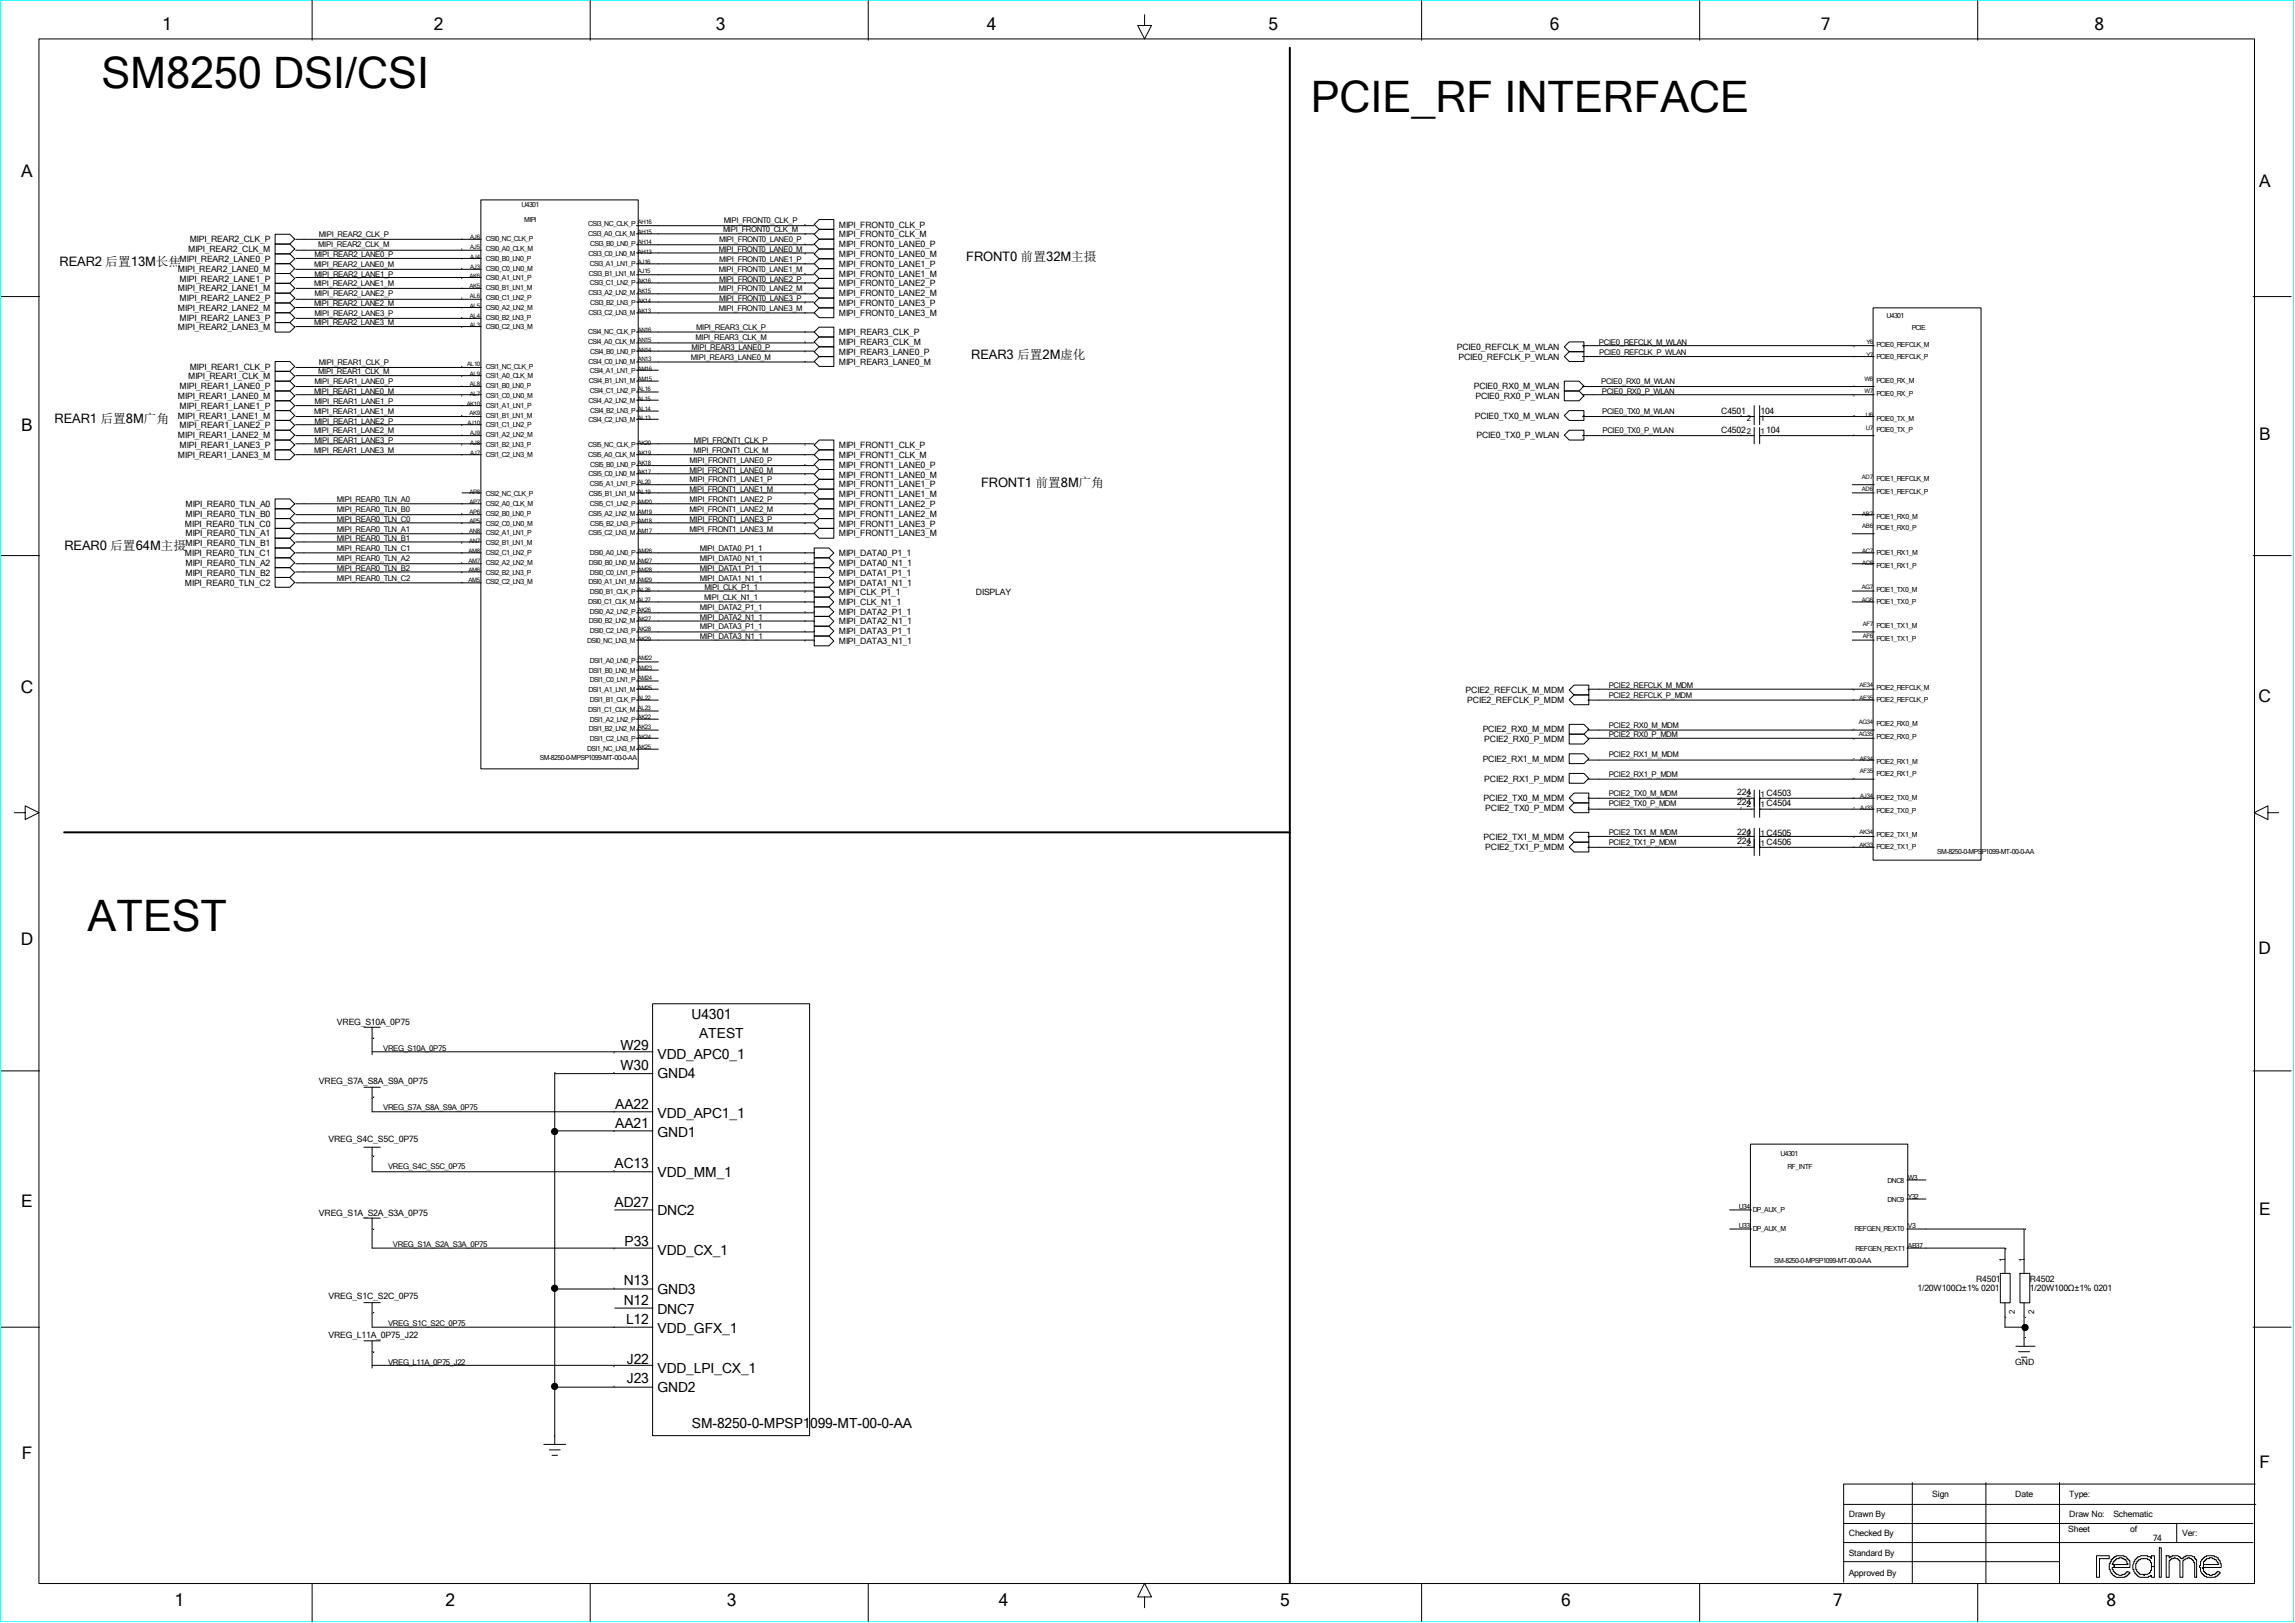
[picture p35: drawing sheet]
<svg xmlns="http://www.w3.org/2000/svg" width="297mm" height="210mm" viewBox="0 0 297 210" stroke-linecap="round" stroke-linejoin="round" font-family="sans-serif">
<defs><g id="words">
<g font-size="5.6">
<text x="13.1" y="11.3">SM8250 DSI/CSI</text>
<text x="169.6" y="14.5">PCIE_RF INTERFACE</text>
<text x="11.3" y="120.4">ATEST</text>
</g>
<g font-size="2.2">
<text x="21" y="3.8">1</text>
<text x="56.1" y="3.8">2</text>
<text x="92.6" y="3.8">3</text>
<text x="127.7" y="3.8">4</text>
<text x="164.2" y="3.8">5</text>
<text x="200.6" y="3.8">6</text>
<text x="235.7" y="3.8">7</text>
<text x="271" y="3.8">8</text>
<text x="2.8" y="23">A</text>
<text x="292.4" y="24.1">A</text>
<text x="2.8" y="55.8">B</text>
<text x="292.4" y="56.9">B</text>
<text x="2.7" y="89.7">C</text>
<text x="292.3" y="90.8">C</text>
<text x="2.7" y="122.3">D</text>
<text x="292.3" y="123.4">D</text>
<text x="2.8" y="156.1">E</text>
<text x="292.4" y="157.3">E</text>
<text x="2.8" y="188.8">F</text>
<text x="292.4" y="189.9">F</text>
<text x="22.6" y="207.8">1</text>
<text x="57.7" y="207.8">2</text>
<text x="94.1" y="207.8">3</text>
<text x="129.3" y="207.8">4</text>
<text x="165.7" y="207.8">5</text>
<text x="202" y="207.8">6</text>
<text x="237.2" y="207.8">7</text>
<text x="272.6" y="207.8">8</text>
</g>
<g font-size="1.8">
<text x="89.5" y="131.8">U4301</text>
<text x="80.3" y="135.8">W29</text>
<text x="85.1" y="137">VDD_APC0_1</text>
<text x="90.5" y="134.3">ATEST</text>
<text x="79.6" y="143.5">AA22</text>
<text x="80.3" y="138.4">W30</text>
<text x="85.1" y="139.5">GND4</text>
<text x="79.6" y="146">AA21</text>
<text x="85.1" y="144.6">VDD_APC1_1</text>
<text x="85.1" y="147.2">GND1</text>
<text x="79.5" y="151.1">AC13</text>
<text x="85.1" y="152.2">VDD_MM_1</text>
<text x="79.5" y="156.1">AD27</text>
<text x="80.8" y="161.2">P33</text>
<text x="85.1" y="157.3">DNC2</text>
<text x="80.7" y="166.3">N13</text>
<text x="85.1" y="162.3">VDD_CX_1</text>
<text x="85.1" y="167.4">GND3</text>
<text x="80.7" y="168.8">N12</text>
<text x="81" y="171.4">L12</text>
<text x="85.1" y="170">DNC7</text>
<text x="85.1" y="172.5">VDD_GFX_1</text>
<text x="81.1" y="179">J23</text>
<text x="81.1" y="176.4">J22</text>
<text x="85.1" y="177.6">VDD_LPI_CX_1</text>
<text x="85.1" y="180.1">GND2</text>
<text x="89.5" y="184.8">SM-8250-0-MPSP1099-MT-00-0-AA</text>
</g>
<g font-size="1.7">
<text x="7.7" y="34.4">REAR2 后置13M长焦</text>
<text x="125.1" y="33.8">FRONT0 前置32M主摄</text>
<text x="125.7" y="46.4">REAR3 后置2M虚化</text>
<text x="7.1" y="54.7">REAR1 后置8M广角</text>
<text x="127" y="63">FRONT1 前置8M广角</text>
<text x="8.3" y="71.2">REAR0 后置64M主摄</text>
</g>
<g font-size="1.1">
<text x="108.6" y="29.4">MIPI_FRONT0_CLK_P</text>
<text x="23" y="35.2">MIPI_REAR2_LANE0_M</text>
<text x="23.2" y="33.9">MIPI_REAR2_LANE0_P</text>
<text x="24.3" y="32.6">MIPI_REAR2_CLK_M</text>
<text x="24.6" y="31.4">MIPI_REAR2_CLK_P</text>
<text x="108.6" y="30.7">MIPI_FRONT0_CLK_M</text>
<text x="108.6" y="32">MIPI_FRONT0_LANE0_P</text>
<text x="108.6" y="33.3">MIPI_FRONT0_LANE0_M</text>
<text x="108.6" y="34.5">MIPI_FRONT0_LANE1_P</text>
<text x="108.6" y="35.8">MIPI_FRONT0_LANE1_M</text>
<text x="23" y="37.7">MIPI_REAR2_LANE1_M</text>
<text x="23" y="40.2">MIPI_REAR2_LANE2_M</text>
<text x="23.2" y="36.4">MIPI_REAR2_LANE1_P</text>
<text x="23.2" y="39">MIPI_REAR2_LANE2_P</text>
<text x="23.2" y="41.5">MIPI_REAR2_LANE3_P</text>
<text x="108.6" y="37.1">MIPI_FRONT0_LANE2_P</text>
<text x="108.6" y="38.3">MIPI_FRONT0_LANE2_M</text>
<text x="108.6" y="39.6">MIPI_FRONT0_LANE3_P</text>
<text x="108.6" y="40.9">MIPI_FRONT0_LANE3_M</text>
<text x="23" y="42.7">MIPI_REAR2_LANE3_M</text>
<text x="24.6" y="47.8">MIPI_REAR1_CLK_P</text>
<text x="108.6" y="47.2">MIPI_REAR3_LANE0_M</text>
<text x="108.6" y="45.9">MIPI_REAR3_LANE0_P</text>
<text x="108.6" y="44.6">MIPI_REAR3_CLK_M</text>
<text x="108.6" y="43.4">MIPI_REAR3_CLK_P</text>
<text x="188.5" y="45.3">PCIE0_REFCLK_M_WLAN</text>
<text x="188.7" y="46.6">PCIE0_REFCLK_P_WLAN</text>
<text x="23" y="51.6">MIPI_REAR1_LANE0_M</text>
<text x="23.2" y="52.9">MIPI_REAR1_LANE1_P</text>
<text x="23.2" y="50.4">MIPI_REAR1_LANE0_P</text>
<text x="24.3" y="49.1">MIPI_REAR1_CLK_M</text>
<text x="190.7" y="50.4">PCIE0_RX0_M_WLAN</text>
<text x="190.9" y="51.6">PCIE0_RX0_P_WLAN</text>
<text x="222.7" y="53.5">C4501</text>
<text x="227.8" y="53.5">104</text>
<text x="23" y="59.3">MIPI_REAR1_LANE3_M</text>
<text x="23" y="56.7">MIPI_REAR1_LANE2_M</text>
<text x="23" y="54.2">MIPI_REAR1_LANE1_M</text>
<text x="23.2" y="58">MIPI_REAR1_LANE3_P</text>
<text x="23.2" y="55.4">MIPI_REAR1_LANE2_P</text>
<text x="108.6" y="58">MIPI_FRONT1_CLK_P</text>
<text x="108.6" y="59.3">MIPI_FRONT1_CLK_M</text>
<text x="190.9" y="54.2">PCIE0_TX0_M_WLAN</text>
<text x="191.1" y="56.7">PCIE0_TX0_P_WLAN</text>
<text x="222.7" y="56.1">C45022</text>
<text x="228.6" y="56.1">104</text>
<text x="24" y="65.6">MIPI_REAR0_TLN_A0</text>
<text x="108.6" y="60.5">MIPI_FRONT1_LANE0_P</text>
<text x="108.6" y="61.8">MIPI_FRONT1_LANE0_M</text>
<text x="108.6" y="63.1">MIPI_FRONT1_LANE1_P</text>
<text x="108.6" y="64.3">MIPI_FRONT1_LANE1_M</text>
<text x="108.6" y="65.6">MIPI_FRONT1_LANE2_P</text>
<text x="23.9" y="68.1">MIPI_REAR0_TLN_C0</text>
<text x="23.9" y="72">MIPI_REAR0_TLN_C1</text>
<text x="24" y="66.9">MIPI_REAR0_TLN_B0</text>
<text x="24" y="69.4">MIPI_REAR0_TLN_A1</text>
<text x="24" y="70.7">MIPI_REAR0_TLN_B1</text>
<text x="108.6" y="66.9">MIPI_FRONT1_LANE2_M</text>
<text x="108.6" y="68.1">MIPI_FRONT1_LANE3_P</text>
<text x="108.6" y="69.4">MIPI_FRONT1_LANE3_M</text>
<text x="108.6" y="72">MIPI_DATA0_P1_1</text>
<text x="23.9" y="75.8">MIPI_REAR0_TLN_C2</text>
<text x="24" y="73.2">MIPI_REAR0_TLN_A2</text>
<text x="24" y="74.5">MIPI_REAR0_TLN_B2</text>
<text x="108.6" y="74.5">MIPI_DATA1_P1_1</text>
<text x="108.6" y="75.8">MIPI_DATA1_N1_1</text>
<text x="108.6" y="73.2">MIPI_DATA0_N1_1</text>
<text x="108.6" y="77">MIPI_CLK_P1_1</text>
<text x="126.3" y="77">DISPLAY</text>
<text x="108.6" y="80.8">MIPI_DATA2_N1_1</text>
<text x="108.6" y="79.6">MIPI_DATA2_P1_1</text>
<text x="108.6" y="78.3">MIPI_CLK_N1_1</text>
<text x="108.6" y="83.3">MIPI_DATA3_N1_1</text>
<text x="108.6" y="82.1">MIPI_DATA3_P1_1</text>
<text x="189.7" y="89.7">PCIE2_REFCLK_M_MDM</text>
<text x="189.9" y="91">PCIE2_REFCLK_P_MDM</text>
<text x="191.9" y="94.8">PCIE2_RX0_M_MDM</text>
<text x="191.9" y="98.6">PCIE2_RX1_M_MDM</text>
<text x="192.1" y="96">PCIE2_RX0_P_MDM</text>
<text x="192.1" y="101.1">PCIE2_RX1_P_MDM</text>
<text x="192" y="103.7">PCIE2_TX0_M_MDM</text>
<text x="192.2" y="104.9">PCIE2_TX0_P_MDM</text>
<text x="224.8" y="104.2">224</text>
<text x="224.8" y="102.9">224</text>
<text x="224.8" y="108">224</text>
<text x="192" y="108.7">PCIE2_TX1_M_MDM</text>
<text x="192.2" y="110">PCIE2_TX1_P_MDM</text>
<text x="224.8" y="109.3">224</text>
<text x="43.6" y="132.6">VREG_S10A_0P75</text>
<text x="41.3" y="140.2">VREG_S7A_S8A_S9A_0P75</text>
<text x="42.5" y="147.8">VREG_S4C_S5C_0P75</text>
<text x="41.3" y="157.3">VREG_S1A_S2A_S3A_0P75</text>
<text x="248.1" y="167.1">1/20W100Ω±1% 0201</text>
<text x="255.7" y="165.8">R4501</text>
<text x="262.7" y="167.1">1/20W100Ω±1% 0201</text>
<text x="262.7" y="165.8">R4502</text>
<text x="42.5" y="168.1">VREG_S1C_S2C_0P75</text>
<text x="42.5" y="173.2">VREG_L11A_0P75_J22</text>
<text x="260.8" y="176.6">GND</text>
<text x="239.3" y="196.3">Drawn By</text>
<text x="250" y="193.7">Sign</text>
<text x="260.8" y="193.7">Date</text>
<text x="267.8" y="193.7">Type:</text>
<text x="267.8" y="196.3">Draw No:</text>
<text x="273.5" y="196.3">Schematic</text>
<text x="239.3" y="198.8">Checked By</text>
<text x="239.3" y="201.3">Standard By</text>
<text x="239.3" y="203.9">Approved By</text>
<text x="267.7" y="198.3">Sheet</text>
<text x="275.7" y="198.3">of</text>
<text x="278.6" y="199.4">74</text>
<text x="282.4" y="198.8">Ver:</text>
</g>
<g font-size="1">
<text x="93.7" y="28.8">MIPI_FRONT0_CLK_P</text>
<text x="40.6" y="34.5">MIPI_REAR2_LANE0_M</text>
<text x="40.7" y="35.8">MIPI_REAR2_LANE1_P</text>
<text x="40.7" y="33.2">MIPI_REAR2_LANE0_P</text>
<text x="41.2" y="32">MIPI_REAR2_CLK_M</text>
<text x="41.3" y="30.7">MIPI_REAR2_CLK_P</text>
<text x="93" y="35.2">MIPI_FRONT0_LANE1_M</text>
<text x="93" y="32.6">MIPI_FRONT0_LANE0_M</text>
<text x="93.1" y="33.9">MIPI_FRONT0_LANE1_P</text>
<text x="93.1" y="31.3">MIPI_FRONT0_LANE0_P</text>
<text x="93.6" y="30.1">MIPI_FRONT0_CLK_M</text>
<text x="40.6" y="39.6">MIPI_REAR2_LANE2_M</text>
<text x="40.6" y="37.1">MIPI_REAR2_LANE1_M</text>
<text x="40.7" y="40.9">MIPI_REAR2_LANE3_P</text>
<text x="40.7" y="38.3">MIPI_REAR2_LANE2_P</text>
<text x="93" y="40.2">MIPI_FRONT0_LANE3_M</text>
<text x="93" y="37.7">MIPI_FRONT0_LANE2_M</text>
<text x="93.1" y="39">MIPI_FRONT0_LANE3_P</text>
<text x="93.1" y="36.4">MIPI_FRONT0_LANE2_P</text>
<text x="40.6" y="42.1">MIPI_REAR2_LANE3_M</text>
<text x="41.3" y="47.2">MIPI_REAR1_CLK_P</text>
<text x="89.4" y="46.5">MIPI_REAR3_LANE0_M</text>
<text x="89.5" y="45.3">MIPI_REAR3_LANE0_P</text>
<text x="90" y="44">MIPI_REAR3_CLK_M</text>
<text x="90.1" y="42.7">MIPI_REAR3_CLK_P</text>
<text x="206.9" y="44.6">PCIE0_REFCLK_M_WLAN</text>
<text x="207" y="45.9">PCIE0_REFCLK_P_WLAN</text>
<text x="40.6" y="53.5">MIPI_REAR1_LANE1_M</text>
<text x="40.6" y="51">MIPI_REAR1_LANE0_M</text>
<text x="40.7" y="49.7">MIPI_REAR1_LANE0_P</text>
<text x="40.7" y="52.3">MIPI_REAR1_LANE1_P</text>
<text x="41.2" y="48.4">MIPI_REAR1_CLK_M</text>
<text x="207.2" y="49.7">PCIE0_RX0_M_WLAN</text>
<text x="207.3" y="51">PCIE0_RX0_P_WLAN</text>
<text x="207.3" y="53.5">PCIE0_TX0_M_WLAN</text>
<text x="40.6" y="58.6">MIPI_REAR1_LANE3_M</text>
<text x="40.6" y="56.1">MIPI_REAR1_LANE2_M</text>
<text x="40.7" y="57.3">MIPI_REAR1_LANE3_P</text>
<text x="40.7" y="54.8">MIPI_REAR1_LANE2_P</text>
<text x="89.3" y="59.9">MIPI_FRONT1_LANE0_P</text>
<text x="89.8" y="58.6">MIPI_FRONT1_CLK_M</text>
<text x="89.8" y="57.3">MIPI_FRONT1_CLK_P</text>
<text x="207.4" y="56.1">PCIE0_TX0_P_WLAN</text>
<text x="226" y="54.5">2</text>
<text x="227.8" y="54.5">1</text>
<text x="227.8" y="56.2">1</text>
<text x="43.6" y="65">MIPI_REAR0_TLN_A0</text>
<text x="89.2" y="61.2">MIPI_FRONT1_LANE0_M</text>
<text x="89.2" y="63.7">MIPI_FRONT1_LANE1_M</text>
<text x="89.3" y="62.4">MIPI_FRONT1_LANE1_P</text>
<text x="89.3" y="65">MIPI_FRONT1_LANE2_P</text>
<text x="43.6" y="70">MIPI_REAR0_TLN_B1</text>
<text x="43.6" y="67.5">MIPI_REAR0_TLN_C0</text>
<text x="43.6" y="66.2">MIPI_REAR0_TLN_B0</text>
<text x="43.6" y="68.8">MIPI_REAR0_TLN_A1</text>
<text x="43.6" y="71.3">MIPI_REAR0_TLN_C1</text>
<text x="89.2" y="66.2">MIPI_FRONT1_LANE2_M</text>
<text x="89.2" y="68.8">MIPI_FRONT1_LANE3_M</text>
<text x="89.3" y="67.5">MIPI_FRONT1_LANE3_P</text>
<text x="90.6" y="71.3">MIPI_DATA0_P1_1</text>
<text x="43.6" y="72.6">MIPI_REAR0_TLN_A2</text>
<text x="43.6" y="73.9">MIPI_REAR0_TLN_B2</text>
<text x="43.6" y="75.1">MIPI_REAR0_TLN_C2</text>
<text x="90.6" y="72.6">MIPI_DATA0_N1_1</text>
<text x="90.6" y="73.9">MIPI_DATA1_P1_1</text>
<text x="90.6" y="75.1">MIPI_DATA1_N1_1</text>
<text x="91.1" y="77.7">MIPI_CLK_N1_1</text>
<text x="91.2" y="76.4">MIPI_CLK_P1_1</text>
<text x="90.6" y="78.9">MIPI_DATA2_P1_1</text>
<text x="90.6" y="80.2">MIPI_DATA2_N1_1</text>
<text x="90.6" y="81.4">MIPI_DATA3_P1_1</text>
<text x="90.6" y="82.7">MIPI_DATA3_N1_1</text>
<text x="208.2" y="89.1">PCIE2_REFCLK_M_MDM</text>
<text x="208.2" y="90.3">PCIE2_REFCLK_P_MDM</text>
<text x="208.2" y="94.1">PCIE2_RX0_M_MDM</text>
<text x="208.2" y="95.4">PCIE2_RX0_P_MDM</text>
<text x="208.2" y="97.9">PCIE2_RX1_M_MDM</text>
<text x="208.2" y="100.5">PCIE2_RX1_P_MDM</text>
<text x="208.2" y="103">PCIE2_TX0_M_MDM</text>
<text x="208.2" y="104.3">PCIE2_TX0_P_MDM</text>
<text x="226" y="104.4">2</text>
<text x="226" y="103.2">2</text>
<text x="227.8" y="104.4">1 C4504</text>
<text x="227.8" y="103.2">1 C4503</text>
<text x="208.2" y="108.1">PCIE2_TX1_M_MDM</text>
<text x="208.2" y="109.4">PCIE2_TX1_P_MDM</text>
<text x="226" y="109.5">2</text>
<text x="226" y="108.2">2</text>
<text x="227.8" y="109.5">1 C4506</text>
<text x="227.8" y="108.2">1 C4505</text>
<text x="49.6" y="136">VREG_S10A_0P75</text>
<text x="49.6" y="143.6">VREG_S7A_S8A_S9A_0P75</text>
<text x="50.2" y="151.2">VREG_S4C_S5C_0P75</text>
<text x="50.8" y="161.4">VREG_S1A_S2A_S3A_0P75</text>
<text x="259.5" y="163.3" transform="rotate(-90 259.5 163.3)">1</text>
<text x="262" y="163.3" transform="rotate(-90 262 163.3)">1</text>
<text x="50.2" y="171.5">VREG_S1C_S2C_0P75</text>
<text x="260.7" y="170" transform="rotate(-90 260.7 170)">2</text>
<text x="263.3" y="170" transform="rotate(-90 263.3 170)">2</text>
<text x="50.2" y="176.6">VREG_L11A_0P75_J22</text>
</g>
<g font-size=".9">
<text x="67.5" y="26.8">U4301</text>
<text x="67.8" y="28.7">MIPI</text>
<text x="76.1" y="29.3">CSI3_NC_CLK_P</text>
<text x="62.9" y="31.2">CSI0_NC_CLK_P</text>
<text x="62.9" y="32.5">CSI0_A0_CLK_M</text>
<text x="62.9" y="33.7">CSI0_B0_LN0_P</text>
<text x="62.9" y="35">CSI0_C0_LN0_M</text>
<text x="76.1" y="30.6">CSI3_A0_CLK_M</text>
<text x="76.2" y="33.1">CSI3_C0_LN0_M</text>
<text x="76.2" y="35.7">CSI3_B1_LN1_M</text>
<text x="76.3" y="34.4">CSI3_A1_LN1_P</text>
<text x="76.4" y="31.8">CSI3_B0_LN0_P</text>
<text x="62.9" y="36.3">CSI0_A1_LN1_P</text>
<text x="62.9" y="37.6">CSI0_B1_LN1_M</text>
<text x="62.9" y="38.8">CSI0_C1_LN2_P</text>
<text x="62.9" y="40.1">CSI0_A2_LN2_M</text>
<text x="62.9" y="41.4">CSI0_B2_LN3_P</text>
<text x="76.2" y="38.2">CSI3_A2_LN2_M</text>
<text x="76.2" y="40.7">CSI3_C2_LN3_M</text>
<text x="76.3" y="36.9">CSI3_C1_LN2_P</text>
<text x="76.4" y="39.5">CSI3_B2_LN3_P</text>
<text x="244.1" y="41.1">U4301</text>
<text x="62.9" y="42.6">CSI0_C2_LN3_M</text>
<text x="62.9" y="47.7">CSI1_NC_CLK_P</text>
<text x="76.1" y="43.2">CSI4_NC_CLK_P</text>
<text x="76.1" y="44.5">CSI4_A0_CLK_M</text>
<text x="76.2" y="47">CSI4_C0_LN0_M</text>
<text x="76.4" y="45.8">CSI4_B0_LN0_P</text>
<text x="242.8" y="44.9">PCIE0_REFCLK_M</text>
<text x="242.8" y="46.4">PCIE0_REFCLK_P</text>
<text x="247.4" y="42.7">PCIE</text>
<text x="62.9" y="49">CSI1_A0_CLK_M</text>
<text x="62.9" y="50.2">CSI1_B0_LN0_P</text>
<text x="62.9" y="51.5">CSI1_C0_LN0_M</text>
<text x="62.9" y="52.8">CSI1_A1_LN1_P</text>
<text x="76.2" y="52.1">CSI4_A2_LN2_M</text>
<text x="76.2" y="49.6">CSI4_B1_LN1_M</text>
<text x="76.3" y="48.3">CSI4_A1_LN1_P</text>
<text x="76.3" y="50.9">CSI4_C1_LN2_P</text>
<text x="76.4" y="53.4">CSI4_B2_LN3_P</text>
<text x="242.8" y="49.6">PCIE0_RX_M</text>
<text x="242.8" y="51.2">PCIE0_RX_P</text>
<text x="62.9" y="54">CSI1_B1_LN1_M</text>
<text x="62.9" y="55.3">CSI1_C1_LN2_P</text>
<text x="62.9" y="56.6">CSI1_A2_LN2_M</text>
<text x="62.9" y="57.8">CSI1_B2_LN3_P</text>
<text x="62.9" y="59.1">CSI1_C2_LN3_M</text>
<text x="76.1" y="57.8">CSI5_NC_CLK_P</text>
<text x="76.1" y="59.1">CSI5_A0_CLK_M</text>
<text x="76.2" y="54.7">CSI4_C2_LN3_M</text>
<text x="242.8" y="54.4">PCIE0_TX_M</text>
<text x="242.8" y="55.9">PCIE0_TX_P</text>
<text x="62.9" y="64.2">CSI2_NC_CLK_P</text>
<text x="62.9" y="65.5">CSI2_A0_CLK_M</text>
<text x="76.2" y="61.7">CSI5_C0_LN0_M</text>
<text x="76.2" y="64.2">CSI5_B1_LN1_M</text>
<text x="76.3" y="62.9">CSI5_A1_LN1_P</text>
<text x="76.3" y="65.5">CSI5_C1_LN2_P</text>
<text x="76.4" y="60.4">CSI5_B0_LN0_P</text>
<text x="242.8" y="62.3">PCIE1_REFCLK_M</text>
<text x="242.8" y="63.9">PCIE1_REFCLK_P</text>
<text x="62.9" y="66.7">CSI2_B0_LN0_P</text>
<text x="62.9" y="68">CSI2_C0_LN0_M</text>
<text x="62.9" y="69.3">CSI2_A1_LN1_P</text>
<text x="62.9" y="70.5">CSI2_B1_LN1_M</text>
<text x="62.9" y="71.8">CSI2_C1_LN2_P</text>
<text x="76.2" y="66.7">CSI5_A2_LN2_M</text>
<text x="76.2" y="69.3">CSI5_C2_LN3_M</text>
<text x="76.3" y="71.8">DSI0_A0_LN0_P</text>
<text x="76.4" y="68">CSI5_B2_LN3_P</text>
<text x="242.8" y="67.1">PCIE1_RX0_M</text>
<text x="242.8" y="68.6">PCIE1_RX0_P</text>
<text x="242.8" y="71.8">PCIE1_RX1_M</text>
<text x="62.9" y="73.1">CSI2_A2_LN2_M</text>
<text x="62.9" y="74.4">CSI2_B2_LN3_P</text>
<text x="62.9" y="75.6">CSI2_C2_LN3_M</text>
<text x="76.2" y="75.6">DSI0_A1_LN1_M</text>
<text x="76.2" y="73.1">DSI0_B0_LN0_M</text>
<text x="76.3" y="74.4">DSI0_C0_LN1_P</text>
<text x="76.3" y="76.9">DSI0_B1_CLK_P</text>
<text x="242.8" y="73.5">PCIE1_RX1_P</text>
<text x="242.8" y="76.6">PCIE1_TX0_M</text>
<text x="76" y="83.2">DSI0_NC_LN3_M</text>
<text x="76.1" y="78.2">DSI0_C1_CLK_M</text>
<text x="76.2" y="80.7">DSI0_B2_LN2_M</text>
<text x="76.3" y="79.4">DSI0_A2_LN2_P</text>
<text x="76.3" y="81.9">DSI0_C2_LN3_P</text>
<text x="242.8" y="78.2">PCIE1_TX0_P</text>
<text x="242.8" y="81.3">PCIE1_TX1_M</text>
<text x="242.8" y="83">PCIE1_TX1_P</text>
<text x="76.2" y="89.6">DSI1_A1_LN1_M</text>
<text x="76.2" y="87">DSI1_B0_LN0_M</text>
<text x="76.3" y="85.7">DSI1_A0_LN0_P</text>
<text x="76.3" y="88.3">DSI1_C0_LN1_P</text>
<text x="242.8" y="89.3">PCIE2_REFCLK_M</text>
<text x="76.1" y="92.1">DSI1_C1_CLK_M</text>
<text x="76.2" y="94.6">DSI1_B2_LN2_M</text>
<text x="76.3" y="90.8">DSI1_B1_CLK_P</text>
<text x="76.3" y="93.4">DSI1_A2_LN2_P</text>
<text x="76.3" y="95.9">DSI1_C2_LN3_P</text>
<text x="242.8" y="90.8">PCIE2_REFCLK_P</text>
<text x="242.8" y="94">PCIE2_RX0_M</text>
<text x="242.8" y="95.7">PCIE2_RX0_P</text>
<text x="69.9" y="98.3">SM-8250-0-MPSP1099-MT-00-0-AA</text>
<text x="76" y="97.2">DSI1_NC_LN3_M</text>
<text x="242.8" y="98.8">PCIE2_RX1_M</text>
<text x="242.8" y="100.4">PCIE2_RX1_P</text>
<text x="242.8" y="103.5">PCIE2_TX0_M</text>
<text x="242.8" y="105.2">PCIE2_TX0_P</text>
<text x="242.8" y="108.4">PCIE2_TX1_M</text>
<text x="242.8" y="109.9">PCIE2_TX1_P</text>
<text x="250.7" y="110.5">SM-8250-0-MPSP1099-MT-00-0-AA</text>
<text x="230.4" y="149.6">U4301</text>
<text x="231.3" y="151.2">RF_INTF</text>
<text x="244.3" y="153">DNC8</text>
<text x="244.3" y="155.5">DNC9</text>
<text x="246.9" y="155.1">Y32</text>
<text x="246.9" y="152.6">W3</text>
<text x="225" y="159">U33</text>
<text x="225" y="156.4">U34</text>
<text x="226.8" y="156.8">DP_AUX_P</text>
<text x="226.8" y="159.3">DP_AUX_M</text>
<text x="240" y="159.3">REFGEN_REXT0</text>
<text x="240.1" y="161.9">REFGEN_REXT1</text>
<text x="246.9" y="161.5">AB37</text>
<text x="246.9" y="159">V3</text>
<text x="229.6" y="163.4">SM-8250-0-MPSP1099-MT-00-0-AA</text>
</g>
<g font-size=".8">
<text x="82.5" y="29">AH16</text>
<text x="60.9" y="34.8">AJ3</text>
<text x="60.9" y="33.5">AJ4</text>
<text x="60.9" y="32.2">AJ5</text>
<text x="60.9" y="30.9">AJ6</text>
<text x="82.5" y="35.4">AJ15</text>
<text x="82.5" y="34.1">AJ16</text>
<text x="82.5" y="32.8">AH13</text>
<text x="82.5" y="31.6">AH14</text>
<text x="82.5" y="30.3">AH15</text>
<text x="60.8" y="37.3">AK5</text>
<text x="60.8" y="36">AK6</text>
<text x="60.8" y="41.1">AL4</text>
<text x="60.8" y="39.8">AL5</text>
<text x="60.8" y="38.6">AL6</text>
<text x="82.5" y="40.5">AK13</text>
<text x="82.5" y="39.2">AK14</text>
<text x="82.5" y="37.9">AK15</text>
<text x="82.5" y="36.7">AK16</text>
<text x="60.4" y="47.4">AL10</text>
<text x="60.8" y="42.3">AL3</text>
<text x="82.5" y="46.8">AN13</text>
<text x="82.5" y="45.5">AN14</text>
<text x="82.5" y="44.2">AN15</text>
<text x="82.5" y="43">AN16</text>
<text x="241.5" y="46.1">Y7</text>
<text x="241.5" y="44.5">Y6</text>
<text x="60.4" y="52.5">AK10</text>
<text x="60.8" y="53.8">AK9</text>
<text x="60.8" y="51.2">AL7</text>
<text x="60.8" y="49.9">AL8</text>
<text x="60.8" y="48.7">AL9</text>
<text x="82.5" y="53.1">AL14</text>
<text x="82.5" y="51.8">AL15</text>
<text x="82.5" y="50.6">AL16</text>
<text x="82.5" y="49.3">AM15</text>
<text x="82.5" y="48">AM16</text>
<text x="241.3" y="50.8">W7</text>
<text x="241.3" y="49.3">W6</text>
<text x="60.5" y="55">AJ10</text>
<text x="60.9" y="58.8">AJ7</text>
<text x="60.9" y="57.6">AJ8</text>
<text x="60.9" y="56.3">AJ9</text>
<text x="82.5" y="58.8">AK19</text>
<text x="82.5" y="57.6">AK20</text>
<text x="82.5" y="54.4">AL13</text>
<text x="241.5" y="55.7">U7</text>
<text x="241.5" y="54">U6</text>
<text x="60.8" y="65.2">AP7</text>
<text x="60.8" y="63.9">AP8</text>
<text x="82.5" y="65.2">AM20</text>
<text x="82.5" y="63.9">AL19</text>
<text x="82.5" y="62.6">AL20</text>
<text x="82.5" y="61.4">AK17</text>
<text x="82.5" y="60.1">AK18</text>
<text x="241" y="63.5">AD6</text>
<text x="241" y="62">AD7</text>
<text x="60.7" y="71.5">AM8</text>
<text x="60.7" y="70.3">AN7</text>
<text x="60.7" y="69">AN8</text>
<text x="60.8" y="67.7">AP5</text>
<text x="60.8" y="66.5">AP6</text>
<text x="82.5" y="71.5">AM26</text>
<text x="82.5" y="69">AM17</text>
<text x="82.5" y="67.7">AM18</text>
<text x="82.5" y="66.5">AM19</text>
<text x="241" y="71.5">AC7</text>
<text x="241" y="68.4">AB6</text>
<text x="241" y="66.7">AB7</text>
<text x="60.7" y="75.3">AM5</text>
<text x="60.7" y="74.1">AM6</text>
<text x="60.7" y="72.8">AM7</text>
<text x="82.5" y="77.9">AL27</text>
<text x="82.5" y="76.6">AL26</text>
<text x="82.5" y="75.3">AM29</text>
<text x="82.5" y="74.1">AM28</text>
<text x="82.5" y="72.8">AM27</text>
<text x="241" y="77.9">AG6</text>
<text x="241" y="76.2">AG7</text>
<text x="241" y="73.1">AC6</text>
<text x="82.5" y="82.9">AK29</text>
<text x="82.5" y="81.6">AK28</text>
<text x="82.5" y="80.4">AK27</text>
<text x="82.5" y="79.1">AK26</text>
<text x="241.1" y="82.5">AF6</text>
<text x="241.1" y="81">AF7</text>
<text x="82.5" y="89.3">AM25</text>
<text x="82.5" y="88">AM24</text>
<text x="82.5" y="86.7">AM23</text>
<text x="82.5" y="85.5">AM22</text>
<text x="240.7" y="88.9">AE34</text>
<text x="82.5" y="95.6">AK24</text>
<text x="82.5" y="94.3">AK23</text>
<text x="82.5" y="93.1">AK22</text>
<text x="82.5" y="91.8">AL23</text>
<text x="82.5" y="90.5">AL22</text>
<text x="240.6" y="95.2">AG35</text>
<text x="240.6" y="93.7">AG34</text>
<text x="240.7" y="90.5">AE35</text>
<text x="82.5" y="96.9">AK25</text>
<text x="240.7" y="100.1">AF35</text>
<text x="240.7" y="98.4">AF34</text>
<text x="240.7" y="107.9">AK34</text>
<text x="240.7" y="104.8">AJ33</text>
<text x="240.7" y="103.2">AJ34</text>
<text x="240.7" y="109.6">AK33</text>
</g>
</g></defs>
<path d="M.1 0h296.7v209.8h-296.7z" fill="none" stroke="#0ff" stroke-width=".13"/>
<g fill="none" stroke="#000" stroke-width=".13">
<path d="M40.4 0v5.2M76.4 0v5.2M112.4 0v5.2M184 0v5.2M220 0v5.2M255.9 0v5.2M5 5h286.8v199.9h-286.8zM148.1 1.9v1.4h.9l-.9 1.7-.9-1.7h.9M.2 38.4h4.9M35.6 36.7h1.9l.6 .6-.6 .6h-1.9zM35.6 35.4h1.9l.6 .6-.6 .7h-1.9zM35.6 34.1h1.9l.6 .7-.6 .6h-1.9z"/>
<path d="M35.6 32.9h1.9l.6 .6-.6 .6h-1.9zM35.6 31.6h1.9l.6 .6-.6 .7h-1.9zM35.6 30.3h1.9l.6 .6-.6 .7h-1.9zM35.6 39.2h1.9l.6 .6-.6 .7h-1.9zM35.6 37.9h1.9l.6 .7-.6 .6h-1.9zM38.3 37.3h24M38.3 35.9h24M38.3 34.8h24M38.3 33.4h24M38.3 32.4h24M38.3 31h24M38.3 39.8h24"/>
<path d="M38.3 38.7h24M62.2 25.9h20.4v73.6h-20.4zM82.4 29.2h22.9M82.4 30.3h22.9M82.4 31.7h22.9M82.4 32.7h22.9M82.4 34.1h22.9M82.4 35.6h22.9M82.4 36.6h22.9M82.4 38h22.9M82.4 39.1h22.9M105.4 29l.6-.6h1.9v1.3h-1.9z"/>
<path d="M105.4 30.3l.6-.6h1.9v1.2h-1.9zM105.4 31.6l.6-.7h1.9v1.3h-1.9zM105.4 32.9l.6-.7h1.9v1.3h-1.9zM105.4 34.1l.6-.6h1.9v1.3h-1.9zM105.4 35.4l.6-.6h1.9v1.2h-1.9zM105.4 36.7l.6-.7h1.9v1.3h-1.9zM105.4 37.9l.6-.6h1.9v1.3h-1.9zM105.4 39.2l.6-.6h1.9v1.2h-1.9zM242.4 39.8h14v71.5h-14zM291.6 38.4h4.9M35.6 41.7h1.9l.6 .6-.6 .7h-1.9zM35.6 40.5h1.9l.6 .6-.6 .6h-1.9z"/>
<path d="M35.6 58.2h1.9l.6 .6-.6 .7h-1.9zM35.6 56.9h1.9l.6 .7-.6 .6h-1.9zM35.6 55.7h1.9l.6 .6-.6 .6h-1.9zM35.6 54.4h1.9l.6 .6-.6 .7h-1.9zM35.6 53.1h1.9l.6 .7-.6 .6h-1.9zM35.6 51.9h1.9l.6 .6-.6 .6h-1.9zM35.6 50.6h1.9l.6 .6-.6 .7h-1.9zM35.6 48h1.9l.6 .7-.6 .6h-1.9zM35.6 49.3h1.9l.6 .7-.6 .6h-1.9zM35.6 46.8h1.9l.6 .6-.6 .6h-1.9zM38.3 42.3h24M38.3 41.2h24"/>
<path d="M38.3 58.8h24M38.3 57.4h24M38.3 56.4h24M38.3 55h24M38.3 53.9h24M38.3 52.5h24M38.3 51.1h24M38.3 48.6h24M38.3 50h24M38.3 47.5h24M82.4 58.8h22.9M82.4 57.4h22.9"/>
<path d="M82.4 46.8h22.9M82.4 45.4h22.9M82.4 44.4h22.9M82.4 43h22.9M82.4 40.5h22.9M82.4 47.9h2.8M82.4 49.3h2.8M82.4 50.7h2.8M82.4 51.8h2.8M82.4 53.2h2.8M82.4 54.2h2.8M105.4 45.5l.6-.6h1.9v1.2h-1.9z"/>
<path d="M105.4 44.2l.6-.6h1.9v1.3h-1.9zM105.4 43l.6-.7h1.9v1.3h-1.9zM105.4 58.8l.6-.6h1.9v1.3h-1.9zM105.4 40.5l.6-.7h1.9v1.3h-1.9zM106 46.1h1.9v1.3h-1.9l-.6-.6zM106 56.9h1.9v1.3h-1.9l-.6-.6zM202.4 50.6h1.9l.7 .6-.7 .7h-1.9zM202.4 49.3h1.9l.7 .7-.7 .6h-1.9zM202.4 53.8l.7-.7h1.9v1.3h-1.9zM203.1 44.2h1.9v1.3h-1.9l-.7-.6zM203.1 45.5h1.9v1.3h-1.9l-.7-.7zM203.1 55.7h1.9v1.2h-1.9l-.7-.6z"/>
<path d="M204.8 56.4h22.2M204.8 53.9h22.2M204.8 51.1h37.7M204.8 50h37.7M204.8 44.7h37.7M204.8 46.1h37.7M227 52.5v2.5M227 55.3v2.1M227.7 53.9h.1M227.7 56.4h.1M227.7 56.4h14.8M227.7 53.9h14.8"/>
<path d="M227.7 52.5v2.5M227.7 55.3v2.1M.2 71.9h4.9M35.6 64.6h1.9l.6 .6-.6 .6h-1.9zM35.6 65.8h1.9l.6 .7-.6 .6h-1.9zM35.6 67.1h1.9l.6 .6-.6 .7h-1.9zM35.6 68.4h1.9l.6 .6-.6 .6h-1.9zM35.6 69.6h1.9l.6 .7-.6 .6h-1.9zM35.6 70.9h1.9l.6 .6-.6 .7h-1.9zM35.6 72.2h1.9l.6 .6-.6 .6h-1.9zM35.6 73.4h1.9l.6 .7-.6 .6h-1.9zM35.6 74.7h1.9l.6 .7-.6 .6h-1.9z"/>
<path d="M38.3 65.2h24M38.3 66.6h24M38.3 67.7h24M38.3 69.1h24M38.3 74h24M38.3 75.4h24M38.3 71.5h24M38.3 72.9h24M38.3 70.1h24M59.8 63.8h2.5M82.4 60.2h22.9M82.4 61.3h22.9"/>
<path d="M82.4 62.7h22.9M82.4 63.8h22.9M82.4 65.2h22.9M82.4 66.6h22.9M82.4 67.7h22.9M82.4 69.1h22.9M82.4 79.3h22.9M82.4 74h22.9M82.4 75.4h22.9M82.4 71.5h22.9M82.4 72.9h22.9M82.4 76.5h22.9"/>
<path d="M82.4 77.9h22.9M105.4 60.1l.6-.6h1.9v1.2h-1.9zM105.4 61.4l.6-.7h1.9v1.3h-1.9zM105.4 65.2l.6-.6h1.9v1.2h-1.9zM105.4 66.5l.6-.7h1.9v1.3h-1.9zM105.4 67.7l.6-.6h1.9v1.3h-1.9zM105.4 79.8h1.9l.6 .6-.6 .6h-1.9zM105.4 78.5h1.9l.6 .7-.6 .6h-1.9zM105.4 73.4h1.9l.6 .7-.6 .6h-1.9zM105.4 74.7h1.9l.6 .7-.6 .6h-1.9zM105.4 70.9h1.9l.6 .6-.6 .7h-1.9zM105.4 72.2h1.9l.6 .6-.6 .6h-1.9z"/>
<path d="M105.4 76h1.9l.6 .6-.6 .7h-1.9zM105.4 77.3h1.9l.6 .6-.6 .6h-1.9zM106 62h1.9v1.3h-1.9l-.6-.6zM106 63.3h1.9v1.3h-1.9l-.6-.7zM106 68.4h1.9v1.2h-1.9l-.6-.6zM239.7 62.7h2.8M239.7 63.8h2.8M239.7 66.6h2.8M239.7 69.1h2.8M239.7 71.5h2.8M239.7 72.9h2.8M239.7 76.5h2.8"/>
<path d="M239.7 77.9h2.8M291.6 71.9h4.9M82.4 89.2h2.8M82.4 90.6h2.8M82.4 94.5h2.8M82.4 95.5h2.8M82.4 80.4h22.9M82.4 82.8h22.9M82.4 81.8h22.9M82.4 85.6h2.8M82.4 86.7h2.8M82.4 88.1h2.8"/>
<path d="M82.4 92h2.8M82.4 93.1h2.8M82.4 96.9h2.8M105.4 82.3h1.9l.6 .6-.6 .7h-1.9zM105.4 81h1.9l.6 .7-.6 .6h-1.9zM203.1 90.6l.6-.7h1.9v1.3h-1.9zM203.1 89.3l.6-.7h1.9v1.3h-1.9zM203.1 95h1.9l.6 .6-.6 .7h-1.9zM203.1 93.7h1.9l.6 .7-.6 .6h-1.9zM203.1 97.5h1.9l.6 .7-.6 .6h-1.9zM205.5 89.2h37M205.5 90.6h37"/>
<path d="M205.5 94.5h37M205.5 95.5h37M205.5 98.3h37M239.7 82.8h2.8M239.7 81.8h2.8M1.9 105.2h1.4v-.9l1.7 .9-1.7 .8v-.8M203.1 104.5l.6-.6h1.9v1.3h-1.9zM203.1 103.3l.6-.7h1.9v1.3h-1.9zM203.1 108.3l.6-.6h1.9v1.3h-1.9zM203.1 109.6l.6-.6h1.9v1.2h-1.9zM203.1 100.1h1.9l.6 .6-.6 .6h-1.9zM205.5 104.7h21.5"/>
<path d="M205.5 103.3h21.5M205.5 109.6h21.5M205.5 108.2h21.5M205.5 100.8h37M227 102.2v3.6M227 107.2v3.5M227.7 104.7h.1M227.7 103.3h.1M227.7 109.6h.1M227.7 108.2h.1M227.7 104.7h14.8M227.7 102.2v3.6"/>
<path d="M227.7 107.2v3.5M227.7 103.3h14.8M227.7 109.6h14.8M227.7 108.2h14.8M293.5 105.2v-.9l-1.8 .9 1.8 .8v-.8h1.4M.2 138.6h4.9M47.1 132.9h2.1M48.2 132.9v3.5M48.2 136.1h36.3M84.5 129.9h20.3v55.9h-20.3zM84.5 138.9h-12.7v48M291.6 138.6h4.9"/>
<path d="M47.1 140.7h2.1M47.1 148.4h2.1M47.1 157.6h2.1M48.2 140.7v3.2h36.3M48.2 148.4v3.2h36.3M48.2 157.6v3.9h36.3M71.8 146.3h12.7M79.6 156.6h4.9M223.8 159h2.9M223.8 156.6h2.9M226.5 148h20.4v15.9h-20.4zM246.8 159h15.1v5.7"/>
<path d="M246.8 152.7h2.4M246.8 155.1h2.4M.2 171.7h4.9M47.1 168.5h2.1M47.1 173.5h2.1M48.2 168.5v3.2h36.3M48.2 173.5v3.5M48.2 176.7h36.3M71.8 166.8h12.7M71.8 179.5h12.7M79.6 169.3h4.9M246.8 161.5h12.7v3.2"/>
<path d="M258.9 164.8h1.2v3.8h-1.2zM259.5 168.5v3.2h2.4M260.9 174.2h2.4M261.2 174.9h1.4M261.4 164.8h1.3v3.8h-1.3zM261.6 175.6h.7M261.9 168.5v5.7M291.6 171.7h4.9M70.4 186.9h2.8M71.1 187.6h1.4M71.4 188.3h.7M238.7 194.7h53.2"/>
<path d="M238.7 199.6h52.9M238.7 197.1h52.9M247.5 191.8v13.1M257 191.8v13.1M266.5 191.8v13.1M281.7 197.1v2.5M291.8 192h-53.2v12.7M40.4 204.9v4.9M76.4 204.9v4.9M112.4 204.9v4.9M148.1 206.6h.9l-.9-1.7-.9 1.7h.9v1.4M184 204.9v4.9"/>
<path d="M220 204.9v4.9M238.7 202.1h27.8M255.9 204.9v4.9M271.3 201.3h1.7v.4h-1.3v2.4h-.4zM273.2 201.8h.1v-.1l.3-.2v-.1h.3v-.1h1v.1h.2l.2 .3h.1v.1l.2 .1v.9h-2v-.4h1.8v-.1h-.1l-.2-.5h-.2v-.1h-.3v-.2h-.4v.2h-.3v.1h-.2v.1l-.2 .2v.2h-.2v.1h.3v.4h-.3v.3h.2v.2l.2 .2v.1h.2v.1h.2l.1 .1 .8-.1 .1-.2h.2v-.2l.3 .2v.1l-.2 .1-.1 .3h-.3v.1h-1.1l-.3-.1v-.2h-.1l-.2-.2h-.1l-.1-.5h-.1v-.8h.1zM276.4 201.7h.1l.1-.3h.3l.1-.1h.9v.1h.4l.1 .3v-.4h.4v1.4h-.4v-.5h-.1v-.3h-.1v-.1h-.3v-.1h-.9v.1h-.2v.1l-.3 .2v.2h-.1v.8h.1v.2h.1v.2h.2l.1 .2h.5v.1h.1v-.1h.4l.3-.1v-.1h.1v-.3h.1v-.5h.4v1.4h-.4v-.3h-.1v.2h-.3v.1h-1.1l-.3-.1-.1-.3h-.1v-.1h-.1l-.2-.3v-.2h-.1v-.7zM279.4 200.3h.3v3.8h-.3zM280.3 201.3h.4v.2h.1v-.1h.3v-.1h.8l.2 .1 .1 .3h.3l.1-.3h.3v-.1h.7l.2 .1h.2v.3l.3 .1v2.3h-.3v-1.9h-.1v-.3h-.1l-.2-.2h-.2v-.2h-.3v.2h-.2l-.3 .1v.1h-.1v2.2h-.4v-2.2h-.1l-.1-.2h-.3l-.1-.2h-.2v.2h-.3l-.2 .2h-.1v2.2h-.4zM284.9 201.8h.1v-.1l.3-.2v-.1h.2v-.1h1.1v.1l.5 .1v.3l.2 .1v.4h.1v.5h-2.2v-.4h1.9v-.2h-.2l-.1-.4-.5-.1v-.2h-.4v.2h-.4v.1h-.1v.1l-.2 .2v.7h-.2v.1h.2v.4l.2 .2v.1h.1v.1h.4v.1l.8-.1 .1-.2h.1v-.2l.4 .2v.1l-.2 .1-.2 .3h-.2v.1h-1.2v-.1h-.2v-.2h-.1l-.2-.2h-.1l-.1-.3v-.5h-.2z"/>
<circle cx="71.8" cy="146.4" r=".4"/>
<circle cx="71.8" cy="179.4" r=".4"/>
<circle cx="71.8" cy="166.7" r=".4"/>
<circle cx="262.1" cy="171.8" r=".4"/>
</g>
<g fill="#000">
<circle cx="71.8" cy="146.4" r=".41"/>
<circle cx="71.8" cy="166.7" r=".41"/>
<circle cx="71.8" cy="179.4" r=".41"/>
<circle cx="262.1" cy="171.8" r=".41"/>
</g>
<path d="M166.9 6.2v198.6M8.3 107.7h158.6" fill="none" stroke="#000" stroke-width=".25"/>
<use href="#words"/>
</svg>
